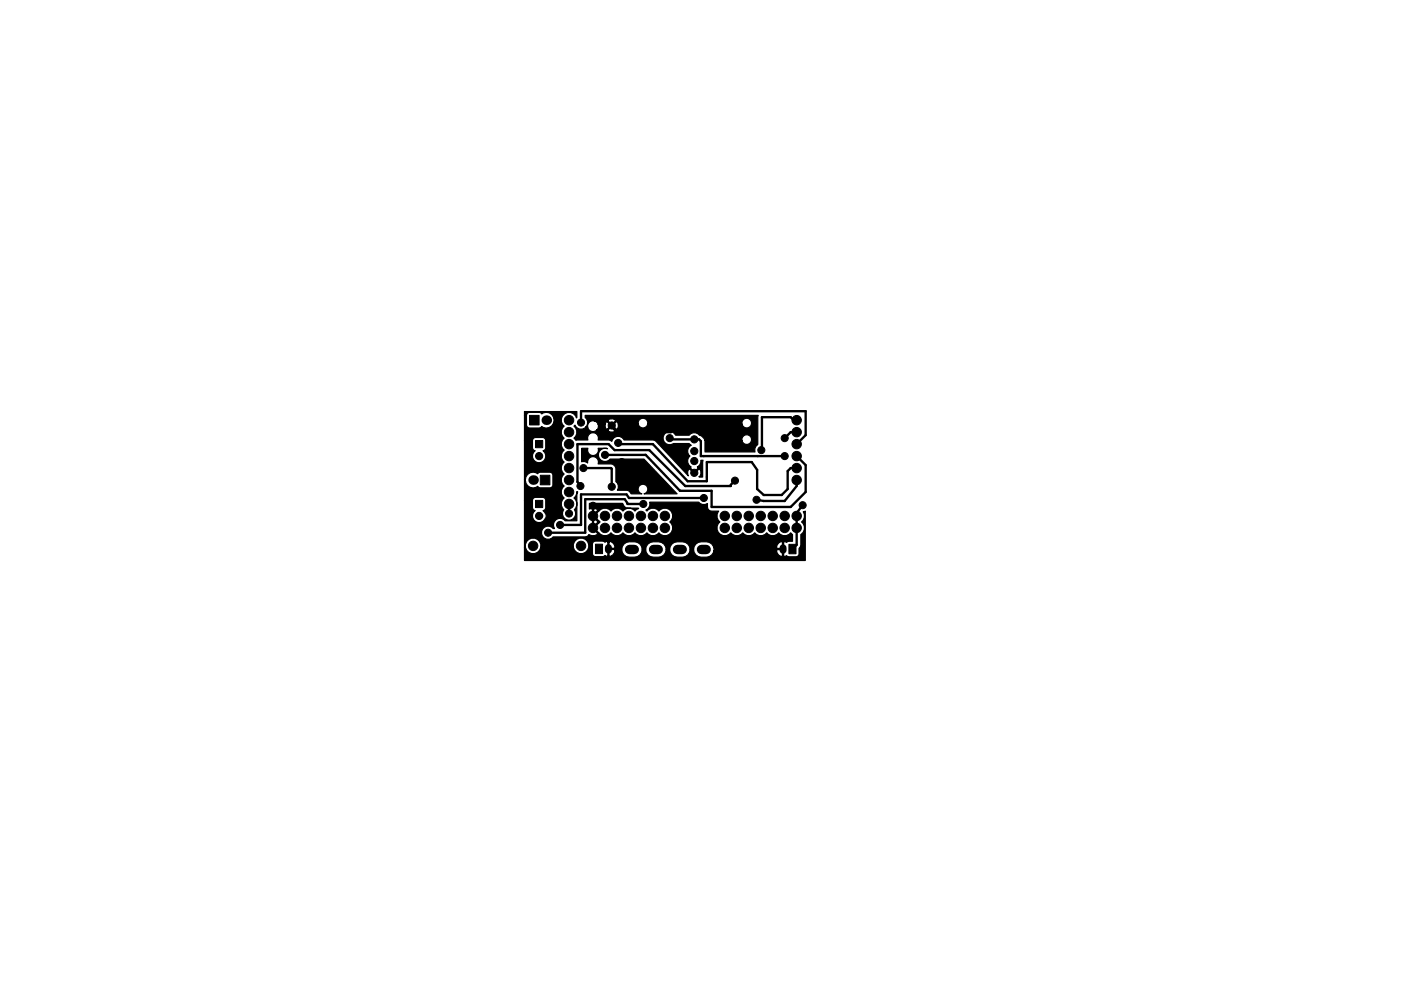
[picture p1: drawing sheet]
<svg xmlns="http://www.w3.org/2000/svg" width="297mm" height="210mm" viewBox="0 0 297 210" stroke-linecap="round" stroke-linejoin="round" font-family="sans-serif">
<g fill="#000" stroke="#000" stroke-width=".21">
<path d="M113.5 93.5h1.6v1.5h-1.6zM112.3 88.1h2v2.1h-2zM113.5 106.2h1.6v1.5h-1.6zM114.6 100.8h2v2.1h-2zM126.2 115.5h1.6v2h-1.6zM167.3 115.5h1.5v2h-1.5z"/>
<circle cx="114.3" cy="96.8" r=".76"/>
<circle cx="120.6" cy="96.8" r="1"/>
<circle cx="120.6" cy="99.3" r="1"/>
<circle cx="120.6" cy="94.2" r="1"/>
<circle cx="120.6" cy="91.7" r="1"/>
<circle cx="120.6" cy="89.1" r="1"/>
<circle cx="123.2" cy="89.7" r=".75"/>
<circle cx="123.7" cy="99.3" r=".75"/>
<circle cx="128.3" cy="96.5" r=".75"/>
<circle cx="129.7" cy="90.3" r=".76"/>
<circle cx="131.1" cy="94" r=".75"/>
<circle cx="131.8" cy="98" r=".75"/>
<circle cx="142" cy="93" r=".75"/>
<circle cx="147.2" cy="97.8" r=".76"/>
<circle cx="147.2" cy="95.7" r=".76"/>
<circle cx="147.2" cy="93.2" r=".76"/>
<circle cx="153" cy="94.9" r=".75"/>
<circle cx="161.4" cy="95.5" r=".75"/>
<circle cx="166.4" cy="96.8" r=".75"/>
<circle cx="166.4" cy="93" r=".75"/>
<circle cx="168.9" cy="91.7" r="1"/>
<circle cx="168.9" cy="89.1" r="1"/>
<circle cx="168.9" cy="94.2" r="1"/>
<circle cx="168.9" cy="96.8" r="1"/>
<circle cx="168.9" cy="99.3" r="1"/>
<circle cx="113" cy="115.8" r="1"/>
<circle cx="114.3" cy="109.5" r=".76"/>
<circle cx="116.2" cy="113" r=".75"/>
<circle cx="118.7" cy="111.4" r=".75"/>
<circle cx="120.6" cy="101.8" r="1"/>
<circle cx="120.6" cy="106.9" r="1"/>
<circle cx="120.6" cy="104.4" r="1"/>
<circle cx="120.6" cy="109" r=".75"/>
<circle cx="123.1" cy="103.1" r=".75"/>
<circle cx="123.2" cy="115.8" r="1"/>
<circle cx="125.7" cy="112" r="1"/>
<circle cx="125.7" cy="109.5" r="1"/>
<circle cx="125.7" cy="107.3" r=".75"/>
<circle cx="128.3" cy="109.5" r="1"/>
<circle cx="128.3" cy="112" r="1"/>
<circle cx="129.7" cy="103.3" r=".76"/>
<circle cx="130.8" cy="109.5" r="1"/>
<circle cx="130.8" cy="112" r="1"/>
<circle cx="131.7" cy="102.1" r=".75"/>
<circle cx="133.3" cy="112" r="1"/>
<circle cx="133.3" cy="109.5" r="1"/>
<circle cx="135.9" cy="112" r="1"/>
<circle cx="135.9" cy="109.5" r="1"/>
<circle cx="136.4" cy="106.9" r=".75"/>
<circle cx="138.4" cy="109.5" r="1"/>
<circle cx="138.4" cy="112" r="1"/>
<circle cx="141" cy="109.5" r="1"/>
<circle cx="141" cy="112" r="1"/>
<circle cx="147.2" cy="100.3" r=".76"/>
<circle cx="149.2" cy="105.7" r=".75"/>
<circle cx="153.7" cy="112" r="1"/>
<circle cx="153.7" cy="109.5" r="1"/>
<circle cx="155.8" cy="102" r=".75"/>
<circle cx="156.2" cy="112" r="1"/>
<circle cx="156.2" cy="109.5" r="1"/>
<circle cx="158.7" cy="109.5" r="1"/>
<circle cx="158.7" cy="112" r="1"/>
<circle cx="160.4" cy="106" r=".75"/>
<circle cx="161.3" cy="109.5" r="1"/>
<circle cx="161.3" cy="112" r="1"/>
<circle cx="163.8" cy="112" r="1"/>
<circle cx="163.8" cy="109.5" r="1"/>
<circle cx="166.4" cy="109.5" r="1"/>
<circle cx="166.4" cy="112" r="1"/>
<circle cx="168.9" cy="112" r="1"/>
<circle cx="168.9" cy="101.8" r="1"/>
<circle cx="168.9" cy="109.5" r="1"/>
<circle cx="170.2" cy="107.2" r=".75"/>
</g>
<g fill="#000">
<circle cx="115.8" cy="89.1" r="1.02"/>
<circle cx="113" cy="101.8" r="1.02"/>
</g>
<path d="M129 116.2v.5M166 116.2v.5" fill="none" stroke="#000" stroke-width="1.5"/>
<path d="M133.5 116.6h1M138.6 116.6h1M143.6 116.6h1M148.7 116.6h1" fill="none" stroke="#000" stroke-width="2"/>
<g fill="none" stroke="#000" stroke-width=".5">
<path d="M123.2 89.7v-2.5h47.6v5.1l-1.9 1.9M123.7 99.3h5.8l.2 .2v3.8M128.3 96.5h8.6l7.3 7.6h6.7v3.5h16.7l3.2-3.2v-5.7l-1.9-1.9h.6M129.7 90.3v.3l1.1 1.1h11.4l1.3-1.3h8.3l1.2 1.3v3.2M131.1 94l.2 .2h7.1l7.4 7.9h4.1v-4.1h9.5l1.1 1.7v4.1l1.4 1.2h3.8l1.3-1.2v-3.9l.6-.6h1.3M131.8 98v4l-.1 .1M142 93l.2 .2h6l.4 .4v3.2h17.8M168.9 91.7h-1.3l-1.2 1.3M168.9 89.1h-.6l-.7-.6h-6.1v6.9l-.1 .1M114.3 109.5h.6M120.6 106.9v2.1M125.7 107.3v4.7"/>
<path d="M129.7 103.3h.1M136.4 106.9h-3.3l-.6-1h-8.4v7.1h-7.9M149.2 105.7h-15.9l-.5-.8h-9.6v6.5h-4.5M155.8 102l-.9 .9v.2h-9.6l-7.6-7.6h-7.4l-1.3-1.3h-6.6v8l.7 .9M168.9 101.8v1.3l-2.5 3.2h-4.5l-1.5-.3M170.2 107.2l-1.3 1.6v6.8l-.9 .9"/>
</g>
<path d="M111.2 87.3h11.1l-.1 1.4-.2-.5a1.66 1.66 0 0 0-2.5-.3 1.66 1.66 0 0 0 .1 2.5 1.6 1.6 0 0 0 0 2.6 1.6 1.6 0 0 0 0 2.5 1.6 1.6 0 0 0 0 2.5 1.6 1.6 0 0 0 0 2.6 1.6 1.6 0 0 0 0 2.5 1.6 1.6 0 0 0 0 2.6 1.72 1.72 0 0 0-.1 2.5 1.41 1.41 0 0 0 1.2 2.2 1.41 1.41 0 0 0 1.1-2.3 1.58 1.58 0 0 0-.1-2.4l.3-.4 .3-1 .2 .1-.2 .5v5.6h-2.5a1.4 1.4 0 0 0-1.9-.3 1.4 1.4 0 0 0-.3 1.9h-.3l-.3-.2a1.41 1.41 0 0 0-1.9 .3 1.41 1.41 0 0 0 .2 1.9 1.41 1.41 0 0 0 2-.2h6.8l.3-.1 .5-.4a1.66 1.66 0 0 0 1.7 0l.1-.2-1.2-1.2 1.2-1.1v-.3l-1.2-1.1 1.2-1.2-.1-.3-.6-.2-1 .2v-1.2h7l.3 .6 .5 .3 2.6 .2-.8 .5-.3-.3a1.62 1.62 0 0 0-2.2 .3 1.6 1.6 0 0 0-2.6 0 1.68 1.68 0 0 0-2.6 .1l-1 1 1.3 1.2-1.3 1.3 1 1a1.68 1.68 0 0 0 2.6 .1 1.6 1.6 0 0 0 2.6 0 1.6 1.6 0 0 0 2.5 0 1.6 1.6 0 0 0 2.6 0 1.6 1.6 0 0 0 2.5 0 1.65 1.65 0 0 0 2.4 .1 1.65 1.65 0 0 0-.1-2.5 1.65 1.65 0 0 0 .1-2.4 1.65 1.65 0 0 0-2.4 .1 1.6 1.6 0 0 0-2.5 0l-.3-.2 .3-.1a1.35 1.35 0 0 0 .5-1.6h10.5l.7 .5 1.1-.2v.8a.88 .88 0 0 0 .9 .8h1.5l-.1 .1a1.62 1.62 0 0 0 .3 2.2 1.65 1.65 0 0 0-.1 2.5 1.65 1.65 0 0 0 2.4-.1 1.6 1.6 0 0 0 2.6 0 1.6 1.6 0 0 0 2.5 0 1.6 1.6 0 0 0 2.6 0 1.6 1.6 0 0 0 2.5 0 1.6 1.6 0 0 0 2.5 0l.4 .3v1.4l-1 .1-.2 .2-.4-.2-.3 .1v3l.3 .1 .4-.2 .5 .2h1.5a.65 .65 0 0 0 .6-.6v-1.2l.4-.7v-2.2a1.63 1.63 0 0 0 .2-2.7 1.61 1.61 0 0 0 .3-2.1l.4-.2v10.5h-59.5v-2.8h.2a1.67 1.67 0 0 0 1.6 1.4 1.67 1.67 0 0 0 1.7-1.4h6.9l.2 .6a1.66 1.66 0 0 0 2 .7 1.66 1.66 0 0 0 1-1.9h.8v2a.65 .65 0 0 0 .6 .6h1.6l.4-.2 .5 .1 .2-.1v-1.3h.2v1.3l.3 .1a1.07 1.07 0 0 0 .8-1.4h1.6l.1 .6a2.51 2.51 0 0 0 4.1 0l.2-.6h.7a1.63 1.63 0 0 0 1.6 1.6 2.01 2.01 0 0 0 2.7-1.6h.8l.1 .6a2.51 2.51 0 0 0 4.1 0l.1-.6h.7a1.63 1.63 0 0 0 1.7 1.6 2.01 2.01 0 0 0 2.7-1.4h13.2l.2 .6 .3 .4 .6 .3 .2-.1v-1.4h-1.1l-.2 .2h-13.2l-.1-.7h13.3l.2 .3h1.1v-1.4l-.3-.1-.5 .3-.3 .4-.2 .5h-13.3a1.56 1.56 0 0 0-1.5-1.2 2.01 2.01 0 0 0-2.8 1.7h-.7l-.1-.6a2.51 2.51 0 0 0-4.1 0l-.1 .6h-.8a1.63 1.63 0 0 0-1.6-1.7 2.01 2.01 0 0 0-2.7 1.7h-.7l-.2-.6a2.51 2.51 0 0 0-4.1 0l-.1 .6h-2.9v-1.6h.2v1.3h1.1l.2-.2a1.06 1.06 0 0 0-1.5-1.1l-.2-.1-.5 .2-.4-.3h-1.6l-.4 .2-.2 .5h-.8a1.66 1.66 0 0 0-2-1.3 1.66 1.66 0 0 0-1.2 1.9h-6.9v-.6a1.67 1.67 0 0 0-2-1.3 1.67 1.67 0 0 0-1.3 1.9h-.2v-9.9h1.7v1.5a.63 .63 0 0 0 .6 .6 1.44 1.44 0 0 0 .1 2.4 1.44 1.44 0 0 0 2.2-.9v-.7l-.7-.8a.63 .63 0 0 0 .6-.6v-1.5l-.2-.5-.4-.2h-1.6a.65 .65 0 0 0-.6 .7h-1.7v-4.4l.2 .1a1.62 1.62 0 0 0 .9 1.5 1.62 1.62 0 0 0 1.7-.2l.6 .3h2a.65 .65 0 0 0 .6-.6v-2.1l-.1-.4-.5-.2h-2l-.6 .3-.3-.2a1.65 1.65 0 0 0-2.3 1.5h-.2v-8.3h1.7v1.5a.63 .63 0 0 0 .6 .6 1.42 1.42 0 0 0-.3 2.1 1.42 1.42 0 0 0 2.2 0 1.42 1.42 0 0 0-.3-2.1 .63 .63 0 0 0 .6-.6v-1.5l-.2-.5-.4-.2h-1.6a.65 .65 0 0 0-.6 .7h-1.7v-5.4h.4v2.1a.65 .65 0 0 0 .7 .6h2l.6-.3a1.65 1.65 0 0 0 2.2-.2 1.65 1.65 0 0 0 0-2.3 1.65 1.65 0 0 0-2.2-.2l-.6-.3h-2a.65 .65 0 0 0-.7 .6h-.4zM123.3 95.1h1.4a1.15 1.15 0 0 0 1 1.6 1.15 1.15 0 0 0 1.1-1.6l2 .1a1.4 1.4 0 0 0-1.8 .7 1.4 1.4 0 0 0 .5 1.8 1.4 1.4 0 0 0 1.8-.3h7.2l7.1 7.4h-7.1a1.03 1.03 0 0 0 .7-1.6 1.03 1.03 0 0 0-1.7 0 1.03 1.03 0 0 0 .6 1.6h-2.3l-.3-.5-.5-.3h-2.1a1.37 1.37 0 0 0-.3-1.8v-2.7a1.16 1.16 0 0 0-1.1-1.1h-2.7a1.16 1.16 0 0 0-1-1.5 1.16 1.16 0 0 0-1.2 1.3 1.26 1.26 0 0 0-1.3-.2zM121.7 90.4l.2-.2a1.35 1.35 0 0 0 2.3 .4h.4a1.14 1.14 0 0 0 1.9 .6h2.4a.93 .93 0 0 0 1.6 0l-.8-.8-.8 .8h-2.4a1.05 1.05 0 0 0 .3-1.1h1.5l.2 .9 .2 .1 .8-.8h.4l.8 .8 .2-.1 .2-1h4.2a1.04 1.04 0 0 0 1 .8 1.04 1.04 0 0 0 1-.8h20a1.04 1.04 0 0 0 1.6 .6 1.04 1.04 0 0 0 0-1.7 1.04 1.04 0 0 0-1.6 .7v.4h-20a1.04 1.04 0 0 0-1-1.3 1.04 1.04 0 0 0-1 1.3h-4.2l-.2-.5h-.2l-.8 .8h-.4l-.8-.8h-.2l-.2 .6h-1.5l-.4-.7-.4-.1h2.9l.8 .8 .8-.8a.93 .93 0 0 0-1.6 0h-2.9a1.16 1.16 0 0 0-1.4 1.3h-.4a1.34 1.34 0 0 0-.1-2v-.5h36.7l-.1 6.2a1.36 1.36 0 0 0-.6 1.6h-10.6v-2.4h7.8a1.04 1.04 0 0 0 1.6 .6 1.04 1.04 0 0 0 0-1.7 1.04 1.04 0 0 0-1.6 .7v.4h-7.8l-.1-.3a3.3 3.3 0 0 0-2.5-1.4l-.8 .5h-2.9a1.4 1.4 0 0 0-1.9-.5 1.4 1.4 0 0 0-.5 1.9 1.4 1.4 0 0 0 2 .4h3.3l.5 .4a1.37 1.37 0 0 0-.3 2.3 1.37 1.37 0 0 0 .3 2.3l-.2 .2 .8 .8 .8-.8-.2-.2a1.32 1.32 0 0 0 .8-1.4h.5l-.1 3.5-.8-.1a.93 .93 0 0 0 0-1.6l-1 1-1-1a1.02 1.02 0 0 0-.3 1.5l-7.1-7.6-6.5-.1a1.39 1.39 0 0 0-1.4-.7 1.39 1.39 0 0 0-1.2 1l-.7-.3h-2.2a1.15 1.15 0 0 0-1.1-1.5 1.15 1.15 0 0 0-1 1.5l-2.6 .1-.4-.4a1.6 1.6 0 0 0 0-2.6z" fill="#000" stroke="#000" stroke-width=".25"/>
</svg>
